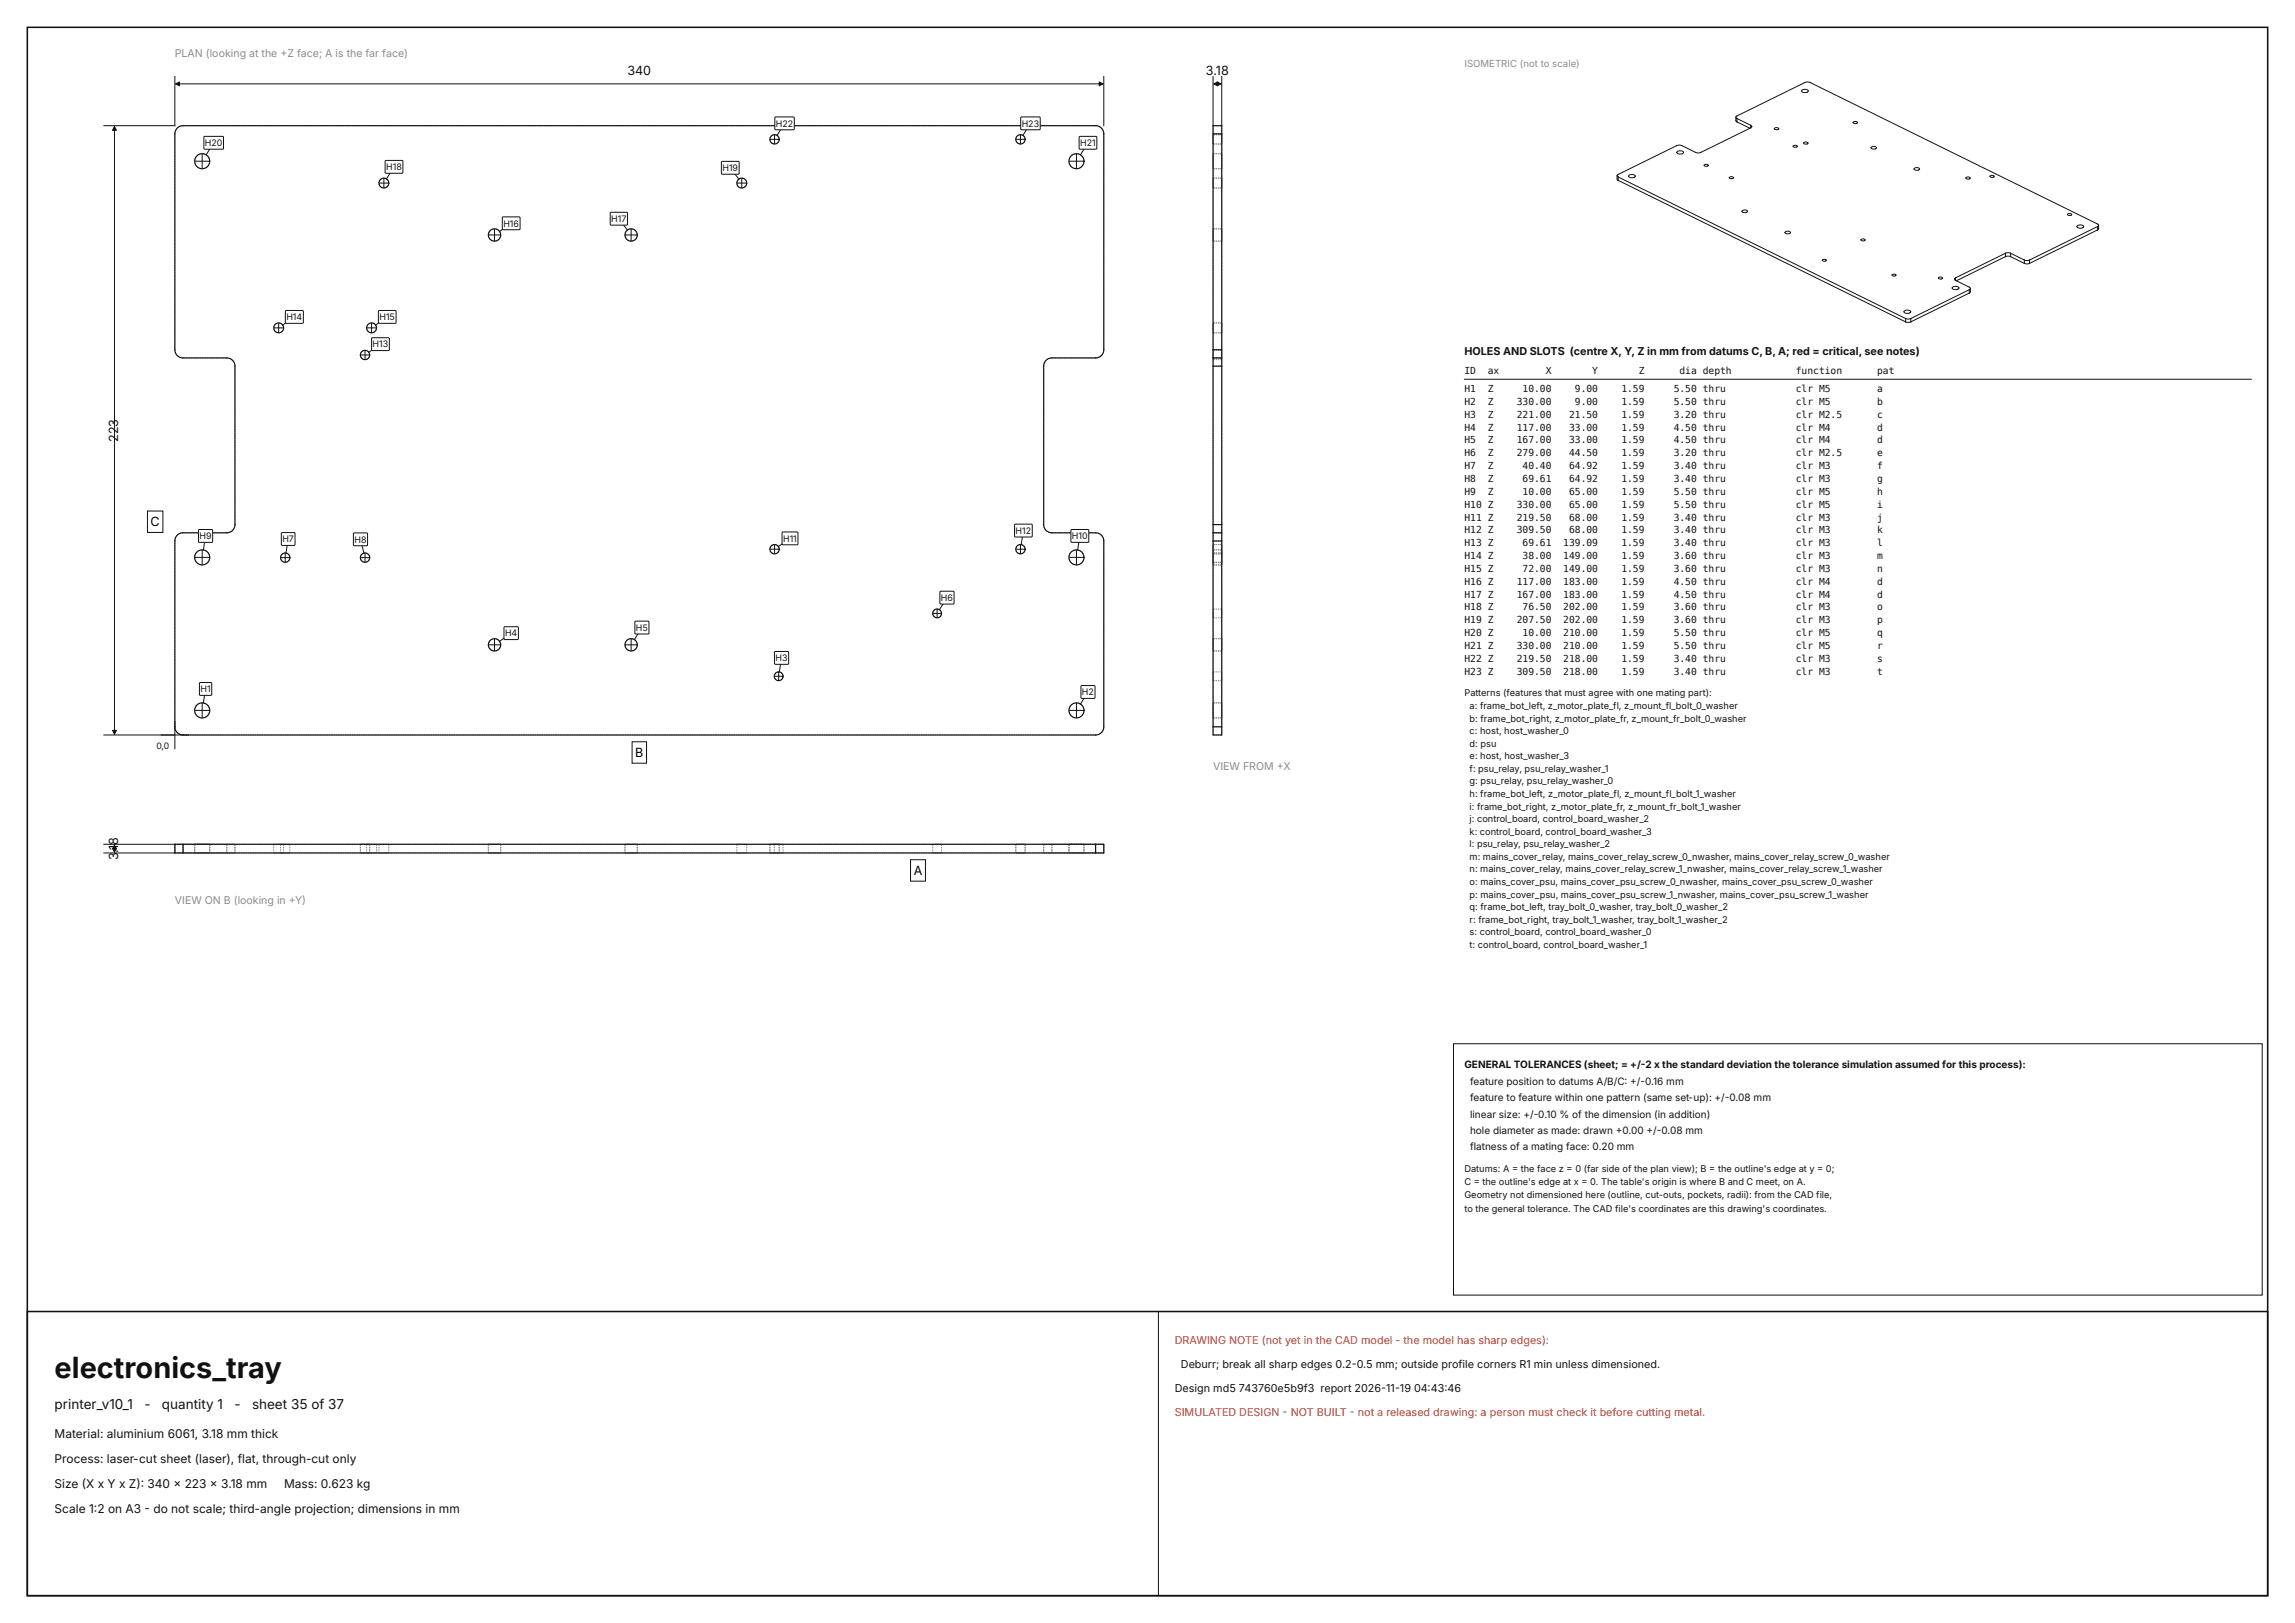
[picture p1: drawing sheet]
<svg xmlns="http://www.w3.org/2000/svg" width="420mm" height="297mm" viewBox="0 0 420 297" stroke-linecap="round" stroke-linejoin="round" font-family="sans-serif">
<defs><g id="words">
<text font-size="5.3" fill="#111" x="10" y="252.1">electronics_tray</text>
<g font-size="2.5" fill="#111">
<text x="10" y="257.9">printer_v10_1</text>
<text x="26.4" y="257.9">-</text>
<text x="29.6" y="257.9">quantity 1</text>
<text x="42.9" y="257.9">-</text>
<text x="46.1" y="257.9">sheet 35 of 37</text>
</g>
<g font-size="2.3" fill="#111">
<text x="114.8" y="13.8">340</text>
<text x="220.7" y="13.8">3.18</text>
<text x="21.6" y="80.9" transform="rotate(-90 21.6 80.9)">223</text>
<text x="21.6" y="157.4" transform="rotate(-90 21.6 157.4)">3.18</text>
</g>
<g font-size="2.3">
<text x="27.6" y="96.3">C</text>
<text x="116.3" y="138.5">B</text>
<text x="167.2" y="160.1">A</text>
</g>
<g font-size="2.2" fill="#111">
<text x="10" y="263.1">Material: aluminium 6061, 3.18 mm thick</text>
<text x="10" y="267.7">Process: laser-cut sheet (laser), flat, through-cut only</text>
<text x="10" y="272.3">Size (X x Y x Z): 340 x 223 x 3.18 mm</text>
<text x="52" y="272.3">Mass: 0.623 kg</text>
<text x="10" y="276.9">Scale 1:2 on A3 - do not scale; third-angle projection; dimensions in mm</text>
</g>
<g font-size="2" fill="#111">
<text x="268" y="65">HOLES AND SLOTS (centre X, Y, Z in mm from datums C, B, A; red = critical, see notes)</text>
<text x="216.1" y="250.3">Deburr; break all sharp edges 0.2-0.5 mm; outside profile corners R1 min unless dimensioned.</text>
<text x="215" y="254.7">Design md5 743760e5b9f3 report 2026-11-19 04:43:46</text>
</g>
<g font-size="2" fill="#c0392b">
<text x="215" y="245.9">DRAWING NOTE (not yet in the CAD model - the model has sharp edges):</text>
<text x="215" y="259.1">SIMULATED DESIGN - NOT BUILT - not a released drawing: a person must check it before cutting metal.</text>
</g>
<g font-size="1.9" fill="#8a8a8a">
<text x="32" y="10.5">PLAN (looking at the +Z face; A is the far face)</text>
<text x="222" y="140.9">VIEW FROM +X</text>
<text x="32" y="165.5">VIEW ON B (looking in +Y)</text>
</g>
<text font-size="1.8" fill="#8a8a8a" x="268" y="12.2">ISOMETRIC (not to scale)</text>
<g font-size="1.8" fill="#111">
<text x="268" y="68.4">ID</text>
<text x="268" y="71.7">H1</text>
<text x="272.3" y="68.4">ax</text>
<text x="272.3" y="71.7">Z</text>
<text x="278.6" y="71.7">10.00</text>
<text x="282.9" y="68.4">X</text>
<text x="288.2" y="71.7">9.00</text>
<text x="291.4" y="68.4">Y</text>
<text x="296.7" y="71.7">1.59</text>
<text x="299.9" y="68.4">Z</text>
<text x="306.3" y="71.7">5.50 thru</text>
<text x="307.4" y="68.4">dia depth</text>
<text x="328.6" y="68.4">function</text>
<text x="328.6" y="71.7">clr M5</text>
<text x="343.5" y="68.4">pat</text>
<text x="343.5" y="71.7">a</text>
<text x="268" y="74.1">H2</text>
<text x="268" y="76.5">H3</text>
<text x="272.3" y="74.1">Z</text>
<text x="272.3" y="76.5">Z</text>
<text x="277.6" y="74.1">330.00</text>
<text x="277.6" y="76.5">221.00</text>
<text x="287.1" y="76.5">21.50</text>
<text x="288.2" y="74.1">9.00</text>
<text x="296.7" y="74.1">1.59</text>
<text x="296.7" y="76.5">1.59</text>
<text x="306.3" y="74.1">5.50 thru</text>
<text x="306.3" y="76.5">3.20 thru</text>
<text x="328.6" y="74.1">clr M5</text>
<text x="328.6" y="76.5">clr M2.5</text>
<text x="343.5" y="74.1">b</text>
<text x="343.5" y="76.5">c</text>
<text x="268" y="78.8">H4</text>
<text x="268" y="81.1">H5</text>
<text x="268" y="83.5">H6</text>
<text x="272.3" y="78.8">Z</text>
<text x="272.3" y="81.1">Z</text>
<text x="272.3" y="83.5">Z</text>
<text x="277.6" y="78.8">117.00</text>
<text x="277.6" y="81.1">167.00</text>
<text x="277.6" y="83.5">279.00</text>
<text x="287.1" y="78.8">33.00</text>
<text x="287.1" y="81.1">33.00</text>
<text x="287.1" y="83.5">44.50</text>
<text x="296.7" y="78.8">1.59</text>
<text x="296.7" y="81.1">1.59</text>
<text x="296.7" y="83.5">1.59</text>
<text x="306.3" y="78.8">4.50 thru</text>
<text x="306.3" y="81.1">4.50 thru</text>
<text x="306.3" y="83.5">3.20 thru</text>
<text x="328.6" y="78.8">clr M4</text>
<text x="328.6" y="81.1">clr M4</text>
<text x="328.6" y="83.5">clr M2.5</text>
<text x="343.5" y="78.8">d</text>
<text x="343.5" y="81.1">d</text>
<text x="343.5" y="83.5">e</text>
<text x="268" y="85.8">H7</text>
<text x="268" y="88.2">H8</text>
<text x="272.3" y="85.8">Z</text>
<text x="272.3" y="88.2">Z</text>
<text x="278.6" y="85.8">40.40</text>
<text x="278.6" y="88.2">69.61</text>
<text x="287.1" y="85.8">64.92</text>
<text x="287.1" y="88.2">64.92</text>
<text x="296.7" y="85.8">1.59</text>
<text x="296.7" y="88.2">1.59</text>
<text x="306.3" y="85.8">3.40 thru</text>
<text x="306.3" y="88.2">3.40 thru</text>
<text x="328.6" y="85.8">clr M3</text>
<text x="328.6" y="88.2">clr M3</text>
<text x="343.5" y="85.8">f</text>
<text x="343.5" y="88.2">g</text>
<text x="268" y="90.6">H9</text>
<text x="268" y="92.9">H10 Z</text>
<text x="268" y="95.2">H11 Z</text>
<text x="272.3" y="90.6">Z</text>
<text x="277.6" y="92.9">330.00</text>
<text x="277.6" y="95.2">219.50</text>
<text x="278.6" y="90.6">10.00</text>
<text x="287.1" y="90.6">65.00</text>
<text x="287.1" y="92.9">65.00</text>
<text x="287.1" y="95.2">68.00</text>
<text x="296.7" y="90.6">1.59</text>
<text x="296.7" y="92.9">1.59</text>
<text x="296.7" y="95.2">1.59</text>
<text x="306.3" y="90.6">5.50 thru</text>
<text x="306.3" y="92.9">5.50 thru</text>
<text x="306.3" y="95.2">3.40 thru</text>
<text x="328.6" y="90.6">clr M5</text>
<text x="328.6" y="92.9">clr M5</text>
<text x="328.6" y="95.2">clr M3</text>
<text x="343.5" y="90.6">h</text>
<text x="343.5" y="92.9">i</text>
<text x="343.5" y="95.2">j</text>
<text x="268" y="97.6">H12 Z</text>
<text x="268" y="99.9">H13 Z</text>
<text x="277.6" y="97.6">309.50</text>
<text x="278.6" y="99.9">69.61</text>
<text x="286.1" y="99.9">139.09</text>
<text x="287.1" y="97.6">68.00</text>
<text x="296.7" y="97.6">1.59</text>
<text x="296.7" y="99.9">1.59</text>
<text x="306.3" y="97.6">3.40 thru</text>
<text x="306.3" y="99.9">3.40 thru</text>
<text x="328.6" y="97.6">clr M3</text>
<text x="328.6" y="99.9">clr M3</text>
<text x="343.5" y="97.6">k</text>
<text x="343.5" y="99.9">l</text>
<text x="268" y="102.3">H14 Z</text>
<text x="268" y="104.7">H15 Z</text>
<text x="268" y="107">H16 Z</text>
<text x="277.6" y="107">117.00</text>
<text x="278.6" y="102.3">38.00</text>
<text x="278.6" y="104.7">72.00</text>
<text x="286.1" y="102.3">149.00</text>
<text x="286.1" y="104.7">149.00</text>
<text x="286.1" y="107">183.00</text>
<text x="296.7" y="102.3">1.59</text>
<text x="296.7" y="104.7">1.59</text>
<text x="296.7" y="107">1.59</text>
<text x="306.3" y="102.3">3.60 thru</text>
<text x="306.3" y="104.7">3.60 thru</text>
<text x="306.3" y="107">4.50 thru</text>
<text x="328.6" y="102.3">clr M3</text>
<text x="328.6" y="104.7">clr M3</text>
<text x="328.6" y="107">clr M4</text>
<text x="343.5" y="102.3">m</text>
<text x="343.5" y="104.7">n</text>
<text x="343.5" y="107">d</text>
<text x="268" y="109.4">H17 Z</text>
<text x="268" y="111.7">H18 Z</text>
<text x="277.6" y="109.4">167.00</text>
<text x="278.6" y="111.7">76.50</text>
<text x="286.1" y="109.4">183.00</text>
<text x="286.1" y="111.7">202.00</text>
<text x="296.7" y="109.4">1.59</text>
<text x="296.7" y="111.7">1.59</text>
<text x="306.3" y="109.4">4.50 thru</text>
<text x="306.3" y="111.7">3.60 thru</text>
<text x="328.6" y="109.4">clr M4</text>
<text x="328.6" y="111.7">clr M3</text>
<text x="343.5" y="109.4">d</text>
<text x="343.5" y="111.7">o</text>
<text x="268" y="114">H19 Z</text>
<text x="268" y="116.4">H20 Z</text>
<text x="268" y="118.7">H21 Z</text>
<text x="277.6" y="114">207.50</text>
<text x="277.6" y="118.7">330.00</text>
<text x="278.6" y="116.4">10.00</text>
<text x="286.1" y="114">202.00</text>
<text x="286.1" y="116.4">210.00</text>
<text x="286.1" y="118.7">210.00</text>
<text x="296.7" y="114">1.59</text>
<text x="296.7" y="116.4">1.59</text>
<text x="296.7" y="118.7">1.59</text>
<text x="306.3" y="114">3.60 thru</text>
<text x="306.3" y="116.4">5.50 thru</text>
<text x="306.3" y="118.7">5.50 thru</text>
<text x="328.6" y="114">clr M3</text>
<text x="328.6" y="116.4">clr M5</text>
<text x="328.6" y="118.7">clr M5</text>
<text x="343.5" y="114">p</text>
<text x="343.5" y="116.4">q</text>
<text x="343.5" y="118.7">r</text>
<text x="268" y="121.1">H22 Z</text>
<text x="268" y="123.5">H23 Z</text>
<text x="277.6" y="121.1">219.50</text>
<text x="277.6" y="123.5">309.50</text>
<text x="286.1" y="121.1">218.00</text>
<text x="286.1" y="123.5">218.00</text>
<text x="296.7" y="121.1">1.59</text>
<text x="296.7" y="123.5">1.59</text>
<text x="306.3" y="121.1">3.40 thru</text>
<text x="306.3" y="123.5">3.40 thru</text>
<text x="328.6" y="121.1">clr M3</text>
<text x="328.6" y="123.5">clr M3</text>
<text x="343.5" y="121.1">s</text>
<text x="343.5" y="123.5">t</text>
<text x="268" y="195.5">GENERAL TOLERANCES (sheet; = +/-2 x the standard deviation the tolerance simulation assumed for this process):</text>
<text x="269" y="198.5">feature position to datums A/B/C: +/-0.16 mm</text>
<text x="269" y="201.5">feature to feature within one pattern (same set-up): +/-0.08 mm</text>
<text x="269" y="204.5">linear size: +/-0.10 % of the dimension (in addition)</text>
<text x="269" y="207.5">hole diameter as made: drawn +0.00 +/-0.08 mm</text>
<text x="269" y="210.5">flatness of a mating face: 0.20 mm</text>
</g>
<g font-size="1.7" fill="#111">
<text x="268" y="127.5">Patterns (features that must agree with one mating part):</text>
<text x="268.9" y="129.8">a: frame_bot_left, z_motor_plate_fl, z_mount_fl_bolt_0_washer</text>
<text x="268.9" y="132.1">b: frame_bot_right, z_motor_plate_fr, z_mount_fr_bolt_0_washer</text>
<text x="268.9" y="134.4">c: host, host_washer_0</text>
<text x="268.9" y="136.7">d: psu</text>
<text x="268.9" y="139">e: host, host_washer_3</text>
<text x="268.9" y="141.3">f: psu_relay, psu_relay_washer_1</text>
<text x="268.9" y="143.6">g: psu_relay, psu_relay_washer_0</text>
<text x="268.9" y="145.9">h: frame_bot_left, z_motor_plate_fl, z_mount_fl_bolt_1_washer</text>
<text x="268.9" y="148.2">i: frame_bot_right, z_motor_plate_fr, z_mount_fr_bolt_1_washer</text>
<text x="268.9" y="150.5">j: control_board, control_board_washer_2</text>
<text x="268.9" y="152.8">k: control_board, control_board_washer_3</text>
<text x="268.9" y="155">l: psu_relay, psu_relay_washer_2</text>
<text x="268.9" y="157.3">m: mains_cover_relay, mains_cover_relay_screw_0_nwasher, mains_cover_relay_screw_0_washer</text>
<text x="268.9" y="159.6">n: mains_cover_relay, mains_cover_relay_screw_1_nwasher, mains_cover_relay_screw_1_washer</text>
<text x="268.9" y="161.9">o: mains_cover_psu, mains_cover_psu_screw_0_nwasher, mains_cover_psu_screw_0_washer</text>
<text x="268.9" y="164.2">p: mains_cover_psu, mains_cover_psu_screw_1_nwasher, mains_cover_psu_screw_1_washer</text>
<text x="268.9" y="166.5">q: frame_bot_left, tray_bolt_0_washer, tray_bolt_0_washer_2</text>
<text x="268.9" y="168.8">r: frame_bot_right, tray_bolt_1_washer, tray_bolt_1_washer_2</text>
<text x="268.9" y="171.2">s: control_board, control_board_washer_0</text>
<text x="268.9" y="173.5">t: control_board, control_board_washer_1</text>
<text x="268" y="214.5">Datums: A = the face z = 0 (far side of the plan view); B = the outline's edge at y = 0;</text>
<text x="268" y="216.9">C = the outline's edge at x = 0. The table's origin is where B and C meet, on A.</text>
<text x="268" y="219.3">Geometry not dimensioned here (outline, cut-outs, pockets, radii): from the CAD file,</text>
<text x="268" y="221.7">to the general tolerance. The CAD file's coordinates are this drawing's coordinates.</text>
</g>
<g font-size="1.6" fill="#111">
<text x="142" y="23.2">H22</text>
<text x="187" y="23.2">H23</text>
<text x="37.5" y="26.7">H20</text>
<text x="197.7" y="26.7">H21</text>
<text x="70.7" y="31.1">H18</text>
<text x="132.2" y="31.3">H19</text>
<text x="92.1" y="41.5">H16</text>
<text x="111.9" y="40.6">H17</text>
<text x="52.4" y="58.6">H14</text>
<text x="69.4" y="58.6">H15</text>
<text x="68.2" y="63.6">H13</text>
<text x="36.5" y="98.7">H9</text>
<text x="51.7" y="99.2">H7</text>
<text x="64.9" y="99.3">H8</text>
<text x="143.3" y="99.1">H11</text>
<text x="185.9" y="97.7">H12</text>
<text x="196.2" y="98.7">H10</text>
<text x="172.2" y="110">H6</text>
<text x="92.4" y="116.5">H4</text>
<text x="116.4" y="115.4">H5</text>
<text x="141.9" y="121">H3</text>
<text x="36.7" y="126.7">H1</text>
<text x="198" y="127.2">H2</text>
<text x="28.6" y="137">0,0</text>
</g>
</g></defs>
<path d="M5 5h410v287h-410zM5 240h410v52h-410z" fill="none" stroke="#111" stroke-width=".28"/>
<g fill="none" stroke="#111" stroke-width=".18">
<path d="M32 14v9h-13M32.1 15.4h169.8M202 14v9M222 14v9M222.1 15.4h1.3M223.6 14v9M329.8 16.5l.7-.1 .3 .1 .1 .2-.2 .2h-.5l-.4-.1zM20.9 23.1v111.3M35.8 29.5h2.4M37 28.3v2.4M38.6 26.9l-.9 1.4M69.4 33.5h1.7"/>
<path d="M70.3 32.7v1.6M71.6 31.3l-.9 1.4M134.2 31.4l1 1.4M134.9 33.5h1.7M135.8 32.7v1.6M141 25.5h1.5M141.8 24.7v1.6M143.1 23.3l-.9 1.5M186 25.5h1.5M186.7 24.7v1.6M188.1 23.3l-.9 1.5M195.8 29.5h2.4"/>
<path d="M197 28.3v2.4M198.6 26.9l-.9 1.4M295.9 32.2l.2 .2M295.9 32.2v.6l.2 .2M296.1 32.4l52.6 25.9M296.1 33l52.6 25.9M296.1 32.4v.6M298.1 32.1l.7-.2 .4 .2 .1 .2-.3 .2h-.5l-.4-.1zM306.9 27.8l.7-.2 .4 .1 .1 .2-.3 .2-.5 .1-.4-.2zM311.9 30.2l.5-.1 .2 .2-.4 .1-.3-.1zM316.5 32.4l.4-.1 .3 .2-.4 .2-.3-.1zM317.7 21.5l.2 .2"/>
<path d="M317.7 21.5l.2-.3 12.4-6.1 .8-.1 52.8 26 .2 .2M317.7 21.5v.6l.2 .2M317.9 21.7l2.5 1.2M317.9 22.3l2.3 1.2M317.9 21.7v.6M318.8 38.6l.6-.2 .4 .3-.2 .2h-.4l-.4-.1zM320.4 23.4l-9.3 4.6-.7-.1-2.7-1.3h-.8l-10.8 5.3-.2 .3M320.4 22.9l.2 .3-.2 .2M320.4 22.9v.5M324.8 23.5l.4-.1 .3 .2-.5 .1-.2-.1zM328.2 26.7l.4-.1 .3 .2-.5 .1-.2-.1zM330.1 26.1l.5-.1 .3 .2-.5 .2-.3-.1z"/>
<path d="M339.2 22.3l.4-.1 .3 .2-.5 .2-.2-.1zM342.5 26.9l.5-.1 .4 .3-.2 .1-.4 .1-.3-.2zM350.3 30.8l.6-.1 .4 .2-.2 .2-.4 .1-.4-.2zM359.8 32.5l.5-.1 .3 .2-.5 .2-.3-.1zM364.2 32.2l.5-.1 .2 .2-.4 .2-.3-.1zM378.4 39.2l.4-.1 .3 .2-.4 .1-.3-.1zM50.2 60h1.6M51 59.2v1.6M53.1 58.5l-1.4 1M67.2 60h1.6M68 59.2v1.6M70.1 58.5l-1.4 1"/>
<path d="M89.5 43h2M90.5 42v2M92.8 41.4l-1.4 1M113.8 40.7l1 1.4M114.5 43h2M115.5 42v2M326.7 42.4l.6-.1 .4 .3-.2 .1-.5 .1-.3-.1zM333.5 47.6l.4-.1 .3 .1-.4 .2-.3-.1zM340.6 43.8l.4-.1 .3 .2-.4 .2-.3-.1zM346.3 50.3l.4-.1 .3 .1-.5 .2-.2-.1zM348.5 56.9l.7-.1 .3 .1 .2 .2-.3 .2h-.5l-.4-.1zM348.7 58.3l.5 .1 .5-.1"/>
<path d="M348.7 58.9l.5 .1 .5-.1M348.7 58.3v.6M349.7 58.3v.6M354.8 50.8l.4-.1 .3 .2-.5 .2-.2-.1zM357.3 52.6l.7-.2 .4 .1 .1 .2-.3 .2-.5 .1-.4-.2zM357.9 51.3l2.5 1.3 .2 .2M357.9 50.8l-.2 .3 .2 .2M357.9 50.8v.5M360.4 53l-10.7 5.3M360.4 53.6l-10.7 5.3M360.4 53v.6M360.6 52.8l-.2 .2"/>
<path d="M360.6 52.8v.6l-.2 .2M367 46.3h.5h.5M367 47l.5-.1 .5 .1M367 46.3l-9.1 4.5M367 47l-9 4.4M367 46.3v.7M368 46.3l2.5 1.3M368 47l2.5 1.2M368 46.3v.7M370.5 47.6l.4 .1 .5-.1M370.5 48.2l.4 .1 .5-.1M370.5 47.6v.6"/>
<path d="M371.4 47.6v.6M380.2 41.3l.7-.1 .3 .1 .1 .2-.2 .2-.5 .1-.4-.2zM383.9 41.5l-12.5 6.1M383.9 42.1l-12.5 6.1M383.9 41.5v.6M384.1 41.2l-.2 .3M384.1 41.2v.7l-.2 .2M66 65h1.6M66.8 64.2v1.5M68.9 63.5l-1.4 1M268 69.4h144M37.5 99l-.3 1.6"/>
<path d="M52.6 99.5l-.3 1.7M66.2 99.6l.4 1.6M141.8 99.7v1.6M143.8 99l-1.4 1M186.7 99.7v1.6M187.1 98l-.2 1.7M197.5 99l-.3 1.6M35.8 102h2.4M37 100.8v2.4M51.4 102h1.6M52.2 101.3v1.5M66 102h1.6"/>
<path d="M66.8 101.3v1.5M89.5 118h2M90.5 117v2M92.8 116.4l-1.4 1M114.5 118h2M115.5 117v2M117 115.6l-.9 1.4M141 100.5h1.5M170.8 112.2h1.4M171.5 111.5v1.5M172.8 110.1l-.9 1.5M186 100.5h1.5"/>
<path d="M195.8 102h2.4M197 100.8v2.4M19 134.5h15.5M32 132v5M35.8 130h2.4M37 128.8v2.4M37.5 127l-.3 1.6M141.8 123.8h1.4M142.5 123v1.5M142.9 121.3l-.3 1.7M195.8 130h2.4M197 128.8v2.4"/>
<path d="M198.6 127.4l-.9 1.4M19 156.1h13M19 154.5h13M20.9 154.6v1.3M266 191h148v46h-148zM212 240v52"/>
</g>
<g fill="none" stroke="#8a8a8a" stroke-width=".18" stroke-dasharray=".3 .2" stroke-linecap="butt">
<path d="M32 24.5l.1-.6 .3-.5 .5-.3 .6-.1M33.5 23h167M38.4 29.5a1.37 1.37 0 0 0-2.1-1.2 1.37 1.37 0 0 0-.1 2.3 1.37 1.37 0 0 0 2.2-1v-.1M71.2 33.5a.9 .9 0 0 0-1.4-.8 .9 .9 0 0 0 0 1.6 .9 .9 0 0 0 1.3-.7l.1-.1M136.7 33.5a.9 .9 0 0 0-1.4-.8 .9 .9 0 0 0 0 1.6 .9 .9 0 0 0 1.3-.7l.1-.1M142.6 25.5a.85 .85 0 0 0-1.3-.7 .85 .85 0 0 0 0 1.4 .85 .85 0 0 0 1.3-.6v-.1M187.6 25.5a.85 .85 0 0 0-1.3-.7 .85 .85 0 0 0 0 1.4 .85 .85 0 0 0 1.3-.6v-.1M198.4 29.5a1.37 1.37 0 0 0-2.1-1.2 1.37 1.37 0 0 0-.1 2.3 1.37 1.37 0 0 0 2.2-1v-.1M200.5 23l.6 .1 .5 .3 .3 .5 .1 .6M222 24.5v-1.5M222 29.5v-1.4M222 28.1v2.8"/>
<path d="M222 30.9v-1.4M222 33.5v-.9M222 32.6v1.8M222 34.4v-.9M222 25.5v-.8M222 24.7v1.7M222 26.4v-.9M223.6 24.5v-1.5M223.6 29.5v-1.4M223.6 28.1v2.8M223.6 30.9v-1.4M223.6 33.5v-.9"/>
<path d="M223.6 32.6v1.8M223.6 34.4v-.9M223.6 25.5v-.8M223.6 24.7v1.7M223.6 26.4v-.9M223.6 23h-1.6M223.6 28.1h-1.6M223.6 30.9h-1.6M223.6 32.6h-1.6M223.6 34.4h-1.6M223.6 24.7h-1.6M223.6 26.4h-1.6"/>
<path d="M223.6 24.5h-1.6M51.9 60a.9 .9 0 0 0-1.3-.8 .9 .9 0 0 0-.1 1.6 .9 .9 0 0 0 1.4-.7v-.1M68.9 60a.9 .9 0 0 0-1.3-.8 .9 .9 0 0 0-.1 1.6 .9 .9 0 0 0 1.4-.7v-.1M91.6 43a1.13 1.13 0 0 0-1.6-1 1.13 1.13 0 0 0-.1 1.9 1.13 1.13 0 0 0 1.7-.8v-.1M116.6 43a1.13 1.13 0 0 0-1.6-1 1.13 1.13 0 0 0-.1 1.9 1.13 1.13 0 0 0 1.7-.8v-.1M222 60v-.9M222 59.1v1.8M222 43v-1.1M222 41.9v2.2M222 44.1v-1.1M223.6 60v-.9M223.6 59.1v1.8"/>
<path d="M223.6 43v-1.1M223.6 41.9v2.2M223.6 44.1v-1.1M223.6 59.1h-1.6M223.6 41.9h-1.6M223.6 44.1h-1.6M32 64v-39.5M33.5 65.5l-.6-.1-.5-.3-.3-.5-.1-.6M41.5 65.5h-8M43 67l-.1-.6-.3-.5-.5-.3-.6-.1M67.7 65a.85 .85 0 0 0-1.3-.8 .85 .85 0 0 0-.1 1.5 .85 .85 0 0 0 1.3-.7h.1M191 67l.1-.6 .3-.5 .5-.3 .6-.1"/>
<path d="M200.5 65.5h-8M200.5 65.5l.6-.1 .5-.3 .3-.5 .1-.6M202 64v-39.5M222 67v-1.5M222 65.5v-1.5M222 64v-39.5M222 65v-.9M222 64.1v1.7M222 65.8v-.8M222 60.9v-.9M223.6 67v-1.5M223.6 65.5v-1.5"/>
<path d="M223.6 64v-39.5M223.6 65v-.9M223.6 64.1v1.7M223.6 65.8v-.8M223.6 60.9v-.9M223.6 65.5h-1.6M223.6 64.1h-1.6M223.6 65.8h-1.6M223.6 60.9h-1.6M223.6 67h-1.6M223.6 64h-1.6M32 99l.1-.6 .3-.5 .5-.3 .6-.1"/>
<path d="M41.5 97.5h-8M41.5 97.5l.6-.1 .5-.3 .3-.5 .1-.6M43 96v-29M191 96v-29M192.5 97.5l-.6-.1-.5-.3-.3-.5-.1-.6M200.5 97.5h-8M202 99l-.1-.6-.3-.5-.5-.3-.6-.1M222 99v-1.5M222 97.5v-1.5M222 96v-29M222 99.7v1.6M223.6 99v-1.5"/>
<path d="M223.6 97.5h-1.6M223.6 97.5v-1.5M223.6 96v-29M223.6 99.7v1.6M223.6 99.7h-1.6M223.6 99h-1.6M223.6 96h-1.6M38.4 102a1.37 1.37 0 0 0-2.1-1.2 1.37 1.37 0 0 0-.1 2.3 1.37 1.37 0 0 0 2.2-1v-.1M53 102a.85 .85 0 0 0-1.2-.7 .85 .85 0 0 0-.1 1.5 .85 .85 0 0 0 1.3-.7v-.1M67.7 102a.85 .85 0 0 0-1.3-.7 .85 .85 0 0 0-.1 1.5 .85 .85 0 0 0 1.3-.7l.1-.1M91.6 118a1.13 1.13 0 0 0-1.6-1 1.13 1.13 0 0 0-.1 1.9 1.13 1.13 0 0 0 1.7-.8v-.1M116.6 118a1.13 1.13 0 0 0-1.6-1 1.13 1.13 0 0 0-.1 1.9 1.13 1.13 0 0 0 1.7-.8v-.1"/>
<path d="M142.6 100.5a.85 .85 0 0 0-1.3-.7 .85 .85 0 0 0 0 1.4 .85 .85 0 0 0 1.3-.6v-.1M172.3 112.2a.8 .8 0 0 0-1.2-.7 .8 .8 0 0 0 0 1.4 .8 .8 0 0 0 1.2-.6v-.1M187.6 100.5a.85 .85 0 0 0-1.3-.7 .85 .85 0 0 0 0 1.4 .85 .85 0 0 0 1.3-.6v-.1M198.4 102a1.37 1.37 0 0 0-2.1-1.2 1.37 1.37 0 0 0-.1 2.3 1.37 1.37 0 0 0 2.2-1v-.1M222 118v-1.1M222 116.9v2.2M222 119.1v-1.1M222 102v-1.4M222 100.6v2.8M222 103.4v-1.4M222 102v-.8M222 101.2v1.7"/>
<path d="M222 102.9v-.9M222 112.2v-.7M222 111.5v1.6M222 113.1v-.9M222 100.5v-.8M222 101.3v-.8M223.6 118v-1.1M223.6 116.9v2.2M223.6 119.1v-1.1M223.6 102v-1.4M223.6 100.6v2.8M223.6 103.4v-1.4"/>
<path d="M223.6 102v-.8M223.6 101.2v1.7M223.6 102.9v-.9M223.6 112.2v-.7M223.6 111.5v1.6M223.6 113.1v-.9M223.6 100.5v-.8M223.6 101.3v-.8M223.6 116.9h-1.6M223.6 119.1h-1.6M223.6 100.6h-1.6M223.6 103.4h-1.6"/>
<path d="M223.6 101.2h-1.6M223.6 102.9h-1.6M223.6 111.5h-1.6M223.6 113.1h-1.6M223.6 101.3h-1.6M32 133v-34M32 133l.1 .6 .3 .5 .5 .3 .6 .1M33.5 134.5h167M38.4 130a1.37 1.37 0 0 0-2.1-1.2 1.37 1.37 0 0 0-.1 2.3 1.37 1.37 0 0 0 2.2-1v-.1M143.3 123.8a.8 .8 0 0 0-1.2-.8 .8 .8 0 0 0 0 1.4 .8 .8 0 0 0 1.2-.6M198.4 130a1.37 1.37 0 0 0-2.1-1.2 1.37 1.37 0 0 0-.1 2.3 1.37 1.37 0 0 0 2.2-1v-.1M200.5 134.5l.6-.1 .5-.3 .3-.5 .1-.6"/>
<path d="M202 133v-34M222 133v-34M222 133v1.5M222 130v-1.4M222 128.6v2.8M222 131.4v-1.4M222 123.8v-.9M222 122.9v1.6M222 124.5v-.7M223.6 133v-34M223.6 133v1.5M223.6 134.5h-1.6"/>
<path d="M223.6 130v-1.4M223.6 128.6v2.8M223.6 131.4v-1.4M223.6 123.8v-.9M223.6 122.9v1.6M223.6 124.5v-.7M223.6 128.6h-1.6M223.6 131.4h-1.6M223.6 122.9h-1.6M223.6 124.5h-1.6M223.6 133h-1.6M32 156.1v-1.6"/>
<path d="M32 154.5h1.5M32 156.1h1.5M33.5 154.5h-1.5M33.5 154.5h167M33.5 156.1h-1.5M33.5 156.1h167M33.5 156.1v-1.6M35.6 154.5h2.8M35.6 156.1h2.8M35.6 156.1v-1.6M38.4 154.5h-2.8M38.4 156.1h-2.8"/>
<path d="M38.4 156.1v-1.6M41.5 154.5h-8M41.5 154.5h1.5M41.5 156.1h-8M41.5 156.1h1.5M41.5 156.1v-1.6M43 154.5h-1.5M43 156.1h-1.5M43 156.1v-1.6M50.1 154.5h1.8M50.1 156.1h1.8M50.1 156.1v-1.6"/>
<path d="M51.3 154.5h1.7M51.3 156.1h1.7M51.3 156.1v-1.6M51.9 154.5h-1.8M51.9 156.1h-1.8M51.9 156.1v-1.6M53 154.5h-1.7M53 156.1h-1.7M53 156.1v-1.6M66 154.5h1.7M66 156.1h1.7M66 156.1v-1.6"/>
<path d="M67.1 154.5h1.8M67.1 156.1h1.8M67.1 156.1v-1.6M67.7 154.5h-1.7M67.7 156.1h-1.7M67.7 156.1v-1.6M68.9 154.5h-1.8M68.9 156.1h-1.8M68.9 156.1v-1.6M69.3 154.5h1.9M69.3 156.1h1.9M69.3 156.1v-1.6"/>
<path d="M71.2 154.5h-1.9M71.2 156.1h-1.9M71.2 156.1v-1.6M89.4 154.5h2.2M89.4 156.1h2.2M89.4 156.1v-1.6M91.6 154.5h-2.2M91.6 156.1h-2.2M91.6 156.1v-1.6M114.4 154.5h2.2M114.4 156.1h2.2M114.4 156.1v-1.6"/>
<path d="M116.6 154.5h-2.2M116.6 156.1h-2.2M116.6 156.1v-1.6M134.9 154.5h1.8M134.9 156.1h1.8M134.9 156.1v-1.6M136.7 154.5h-1.8M136.7 156.1h-1.8M136.7 156.1v-1.6M140.9 154.5h1.7M140.9 156.1h1.7M140.9 156.1v-1.6"/>
<path d="M141.7 154.5h1.6M141.7 156.1h1.6M141.7 156.1v-1.6M142.6 154.5h-1.7M142.6 156.1h-1.7M142.6 156.1v-1.6M143.3 154.5h-1.6M143.3 156.1h-1.6M143.3 156.1v-1.6M170.7 154.5h1.6M170.7 156.1h1.6M170.7 156.1v-1.6"/>
<path d="M172.3 154.5h-1.6M172.3 156.1h-1.6M172.3 156.1v-1.6M185.9 154.5h1.7M185.9 156.1h1.7M185.9 156.1v-1.6M187.6 154.5h-1.7M187.6 156.1h-1.7M187.6 156.1v-1.6M191 154.5h1.5M191 156.1h1.5M191 156.1v-1.6"/>
<path d="M192.5 154.5h-1.5M192.5 156.1h-1.5M192.5 156.1v-1.6M195.6 154.5h2.8M195.6 156.1h2.8M195.6 156.1v-1.6M198.4 154.5h-2.8M198.4 156.1h-2.8M198.4 156.1v-1.6M200.5 154.5h-8M200.5 154.5h1.5M200.5 156.1h-8"/>
<path d="M200.5 156.1h1.5M200.5 156.1v-1.6M202 154.5h-1.5M202 156.1h-1.5M202 156.1v-1.6"/>
</g>
<g fill="none" stroke="#111" stroke-width=".21">
<path d="M32.4 23.4l.5-.3 .6-.1h167l.8 .2 .5 .6 .2 .7v39.7l-.4 .8-.8 .5h-8.5l-.7 .3-.5 .7-.1 29.5 .3 .9 .8 .6h8.6l.8 .4 .4 .7 .1 34.4-.2 .8-.6 .5-.7 .2h-167l-.8-.2-.5-.6-.2-.7v-34.2l.4-.8 .8-.5h8.5l.7-.3 .5-.7 .1-29.5-.3-.9-.8-.6h-8.6l-.8-.4-.5-.7v-39.9l.1-.6zM222 24.5v-1.5h1.6v1.5M222 24.5v39.5M222 24.5h1.6M223.6 24.5v39.5M222 65.5v1.5M222 64v1.5M222 65.5h1.6M222 67v29M222 67h1.6M222 64h1.6M223.6 65.5v1.5"/>
<path d="M223.6 64v1.5M223.6 67v29M222 97.5v1.5M222 96v1.5M222 97.5h1.6M222 99v34M222 99h1.6M222 96h1.6M223.6 97.5v1.5M223.6 96v1.5M223.6 99v34M222 133v1.5h1.6v-1.5"/>
<path d="M222 133h1.6M33.5 154.5h-1.5v1.6h1.5M33.5 154.5h167M33.5 156.1h167M33.5 154.5v1.6M200.5 154.5h1.5v1.6h-1.5M200.5 154.5v1.6"/>
<circle cx="37" cy="29.5" r="1.38"/>
<circle cx="70.2" cy="33.5" r=".9"/>
<circle cx="135.7" cy="33.5" r=".9"/>
<circle cx="141.7" cy="25.5" r=".85"/>
<circle cx="186.8" cy="25.5" r=".85"/>
<circle cx="197" cy="29.5" r="1.37"/>
<circle cx="90.5" cy="43" r="1.12"/>
<circle cx="115.5" cy="43" r="1.12"/>
<circle cx="51" cy="60" r=".9"/>
<circle cx="66.8" cy="65" r=".85"/>
<circle cx="68" cy="60" r=".9"/>
<circle cx="37" cy="102" r="1.38"/>
<circle cx="52.2" cy="102" r=".85"/>
<circle cx="66.8" cy="102" r=".85"/>
<circle cx="90.5" cy="118" r="1.12"/>
<circle cx="115.5" cy="118" r="1.12"/>
<circle cx="141.7" cy="100.5" r=".85"/>
<circle cx="171.5" cy="112.3" r=".8"/>
<circle cx="186.7" cy="100.5" r=".85"/>
<circle cx="197" cy="102" r="1.37"/>
<circle cx="37" cy="130" r="1.38"/>
<circle cx="142.5" cy="123.8" r=".8"/>
<circle cx="197" cy="130" r="1.37"/>
</g>
<g fill="#111" stroke="#111" stroke-width=".18">
<path d="M201.2 15l.7 .4-.7 .3z"/>
<path d="M32.1 15.4l.7-.4v.7z"/>
<path d="M20.9 23.1l.4 .7h-.7z"/>
<path d="M20.6 133.7h.7l-.4 .7z"/>
<path d="M20.9 154.6l.4 .7h-.7z"/>
<path d="M20.6 155.2h.7l-.4 .7z"/>
<path d="M222.7 15l.7 .4-.7 .3z"/>
<path d="M222.1 15.4l.7-.4v.7z"/>
</g>
<g fill="#fff" stroke="#111" stroke-width=".18">
<path d="M115.7 135.7h2.6v4h-2.6z"/>
<path d="M27 93.5h2.8v3.9h-2.8z"/>
<path d="M166.6 157.3h2.8v3.9h-2.8z"/>
<path d="M36.5 124.9h2.2v2.3h-2.2z"/>
<path d="M197.9 125.5h2.4v2.3h-2.4z"/>
<path d="M141.8 119.3h2.5v2.2h-2.5z"/>
<path d="M92.3 114.7h2.5v2.3h-2.5z"/>
<path d="M116.2 113.7h2.5v2.3h-2.5z"/>
<path d="M172.1 108.2h2.5v2.3h-2.5z"/>
<path d="M51.5 97.5h2.4v2.3h-2.4z"/>
<path d="M64.7 97.6h2.5v2.2h-2.5z"/>
<path d="M36.4 96.9h2.5v2.3h-2.5z"/>
<path d="M196 96.9h3.2v2.3h-3.2z"/>
<path d="M143.2 97.4h2.8v2.2h-2.8z"/>
<path d="M185.7 96h3.2v2.2h-3.2z"/>
<path d="M68 61.9h3.2v2.2h-3.2z"/>
<path d="M52.3 56.9h3.2v2.2h-3.2z"/>
<path d="M69.3 56.9h3.1v2.2h-3.1z"/>
<path d="M92 39.7h3.1v2.3h-3.1z"/>
<path d="M111.7 38.9h3.1v2.3h-3.1z"/>
<path d="M70.5 29.4h3.2v2.3h-3.2z"/>
<path d="M132.1 29.6h3.1v2.2h-3.1z"/>
<path d="M37.4 25h3.5v2.3h-3.5z"/>
<path d="M197.5 25h3.2v2.3h-3.2z"/>
<path d="M141.8 21.4h3.5v2.3h-3.5z"/>
<path d="M186.8 21.4h3.5v2.3h-3.5z"/>
</g>
<use href="#words"/>
</svg>
